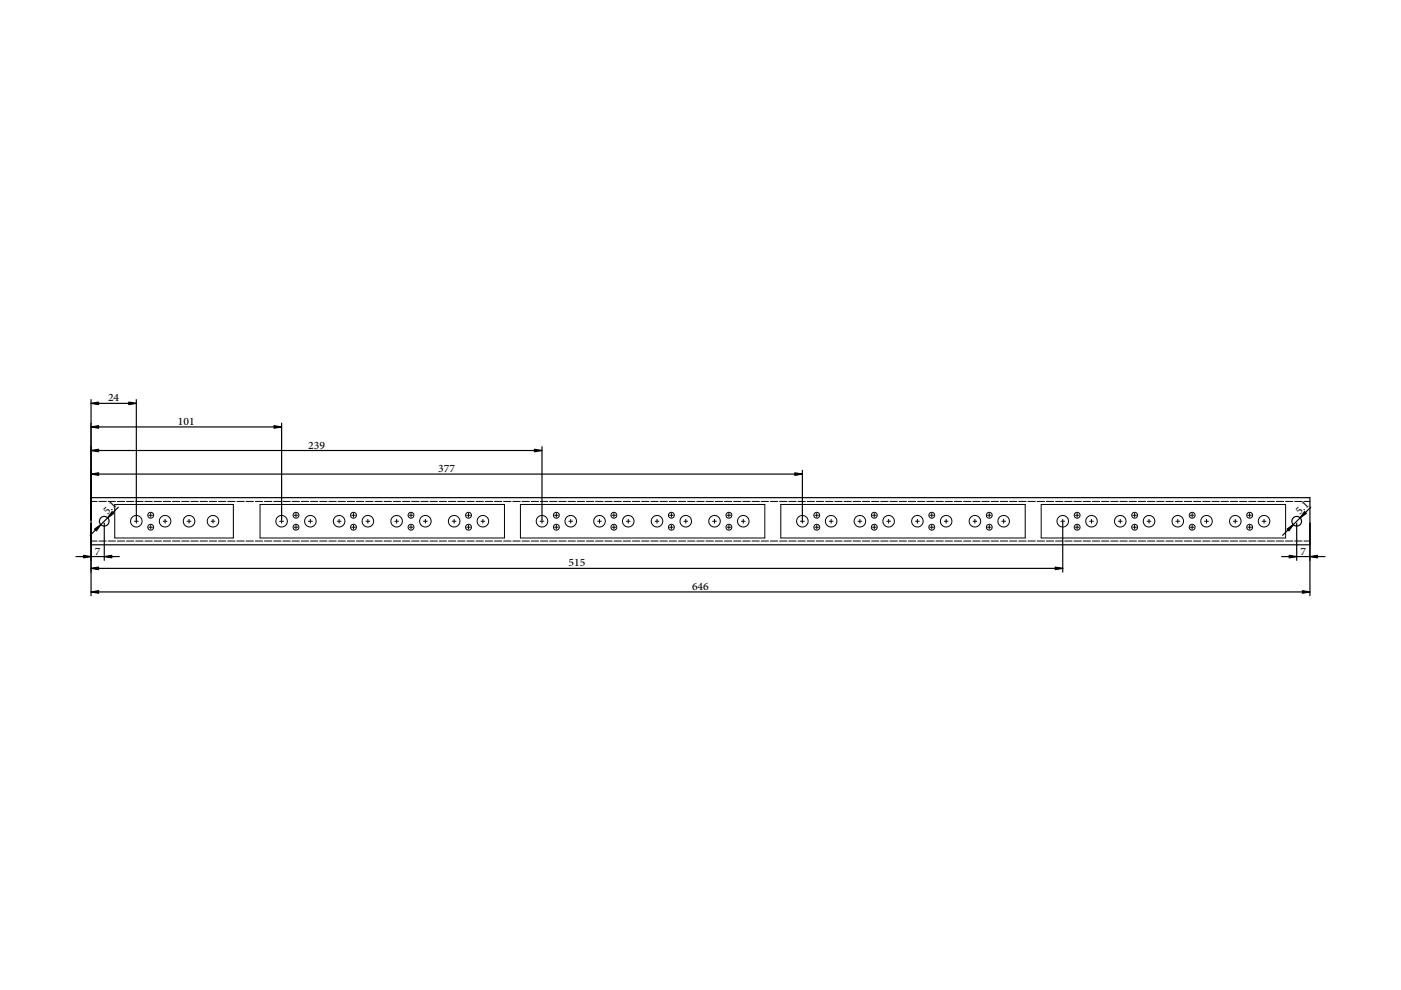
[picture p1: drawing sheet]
<svg xmlns="http://www.w3.org/2000/svg" width="297mm" height="210mm" viewBox="0 0 297 210" stroke-linecap="round" stroke-linejoin="round" font-family="sans-serif">
<defs><g id="words">
<g font-size="3.4">
<text x="22.9" y="85.1">24</text>
<text x="37.7" y="90.1">101</text>
<text x="65.3" y="95.1">239</text>
<text x="92.9" y="100.1">377</text>
<text x="22.8" y="109.3" transform="rotate(-45 22.8 109.3)">5.1</text>
<text x="275.6" y="109.3" transform="rotate(-45 275.6 109.3)">5.1</text>
<text x="20.1" y="117.6">7</text>
<text x="275.7" y="117.6">7</text>
<text x="120.5" y="120.1">515</text>
<text x="146.7" y="125.1">646</text>
</g>
</g></defs>
<g fill="none" stroke="#000" stroke-width=".21">
<path d="M19.3 106.3h1.3M19.3 114.7h1.3M21 106.3h1.5M21 114.7h1.5M22.9 106.3h1.6M22.9 114.7h1.6M24.3 107h25.2v7.1h-25.2zM24.9 106.3h1.5M24.9 114.7h1.5M26.8 106.3h1.6M26.8 114.7h1.6M28.5 110.5h.8"/>
<path d="M28.8 106.3h1.5M28.8 114.7h1.5M28.9 110.1v.8M30.7 106.3h1.6M30.7 114.7h1.6M31.6 109.2h.8M31.6 111.8h.8M32 108.8v.8M32 111.4v.8M32.7 106.3h1.5M32.7 114.7h1.5M34.6 110.5h.8"/>
<path d="M34.6 106.3h1.6M34.6 114.7h1.6M35 110.1v.8M36.6 106.3h1.5M36.6 114.7h1.5M38.5 106.3h1.6M38.5 114.7h1.6M39.7 110.5h.8M40.1 110.1v.8M40.5 106.3h1.5M40.5 114.7h1.5M42.4 106.3h1.6"/>
<path d="M42.4 114.7h1.6M44.4 106.3h1.5M44.4 114.7h1.5M44.8 110.5h.8M45.2 110.1v.8M46.3 106.3h1.6M46.3 114.7h1.6M48.3 106.3h1.5M48.3 114.7h1.5M50.2 106.3h1.6M50.2 114.7h1.6M52.2 106.3h1.5"/>
<path d="M52.2 114.7h1.5M54.1 106.3h1.6M54.1 114.7h1.6M55.1 107h51.9v7.1h-51.9zM56.1 106.3h1.5M56.1 114.7h1.5M58 106.3h1.6M58 114.7h1.6M59.3 110.5h.8M59.7 110.1v.8M60 106.3h1.5M60 114.7h1.5"/>
<path d="M61.9 106.3h1.6M61.9 114.7h1.6M62.4 109.2h.8M62.4 111.8h.8M62.8 108.8v.8M62.8 111.4v.8M63.9 106.3h1.5M63.9 114.7h1.5M65.4 110.5h.8M65.8 110.1v.8M65.8 106.3h1.6M65.8 114.7h1.6"/>
<path d="M67.8 106.3h1.5M67.8 114.7h1.5M69.7 106.3h1.6M69.7 114.7h1.6M71.5 110.5h.8M71.7 106.3h1.5M71.7 114.7h1.5M71.9 110.1v.8M73.6 106.3h1.6M73.6 114.7h1.6M74.5 109.2h.8M74.5 111.8h.8"/>
<path d="M74.9 108.8v.8M74.9 111.4v.8M75.6 106.3h1.5M75.6 114.7h1.5M77.5 106.3h1.6M77.5 114.7h1.6M77.6 110.5h.8M78 110.1v.8M79.5 106.3h1.5M79.5 114.7h1.5M81.4 106.3h1.6M81.4 114.7h1.6"/>
<path d="M83.4 106.3h1.5M83.4 114.7h1.5M83.7 110.5h.8M84.1 110.1v.8M85.3 106.3h1.6M85.3 114.7h1.6M86.7 109.2h.8M86.7 111.8h.8M87.1 108.8v.8M87.1 111.4v.8M87.3 106.3h1.5M87.3 114.7h1.5"/>
<path d="M89.2 106.3h1.6M89.2 114.7h1.6M89.8 110.5h.8M90.2 110.1v.8M91.2 106.3h1.5M91.2 114.7h1.5M93.1 106.3h1.6M93.1 114.7h1.6M95.1 106.3h1.5M95.1 114.7h1.5M95.9 110.5h.8M96.3 110.1v.8"/>
<path d="M97 106.3h1.6M97 114.7h1.6M98.9 109.2h.8M98.9 111.8h.8M99 106.3h1.5M99 114.7h1.5M99.3 108.8v.8M99.3 111.4v.8M100.9 106.3h1.6M100.9 114.7h1.6M102 110.5h.8M102.4 110.1v.8"/>
<path d="M102.9 106.3h1.5M102.9 114.7h1.5M104.8 106.3h1.6M104.8 114.7h1.6M106.8 106.3h1.5M106.8 114.7h1.5M108.7 106.3h1.6M108.7 114.7h1.6M110.3 107h51.9v7.1h-51.9zM110.7 106.3h1.5M110.7 114.7h1.5M112.6 106.3h1.6"/>
<path d="M112.6 114.7h1.6M114.5 110.5h.8M114.6 106.3h1.5M114.6 114.7h1.5M114.9 110.1v.8M116.5 106.3h1.6M116.5 114.7h1.6M117.6 109.2h.8M117.6 111.8h.8M118 108.8v.8M118 111.4v.8M118.5 106.3h1.5"/>
<path d="M118.5 114.7h1.5M120.4 106.3h1.6M120.4 114.7h1.6M120.6 110.5h.8M121 110.1v.8M122.4 106.3h1.5M122.4 114.7h1.5M124.3 106.3h1.6M124.3 114.7h1.6M126.3 106.3h1.5M126.3 114.7h1.5M126.7 110.5h.8"/>
<path d="M127.1 110.1v.8M128.2 106.3h1.6M128.2 114.7h1.6M129.8 109.2h.8M129.8 111.8h.8M130.2 108.8v.8M130.2 111.4v.8M130.2 106.3h1.5M130.2 114.7h1.5M132.1 106.3h1.6M132.1 114.7h1.6M132.8 110.5h.8"/>
<path d="M133.2 110.1v.8M134.1 106.3h1.5M134.1 114.7h1.5M136 106.3h1.6M136 114.7h1.6M138 106.3h1.5M138 114.7h1.5M138.9 110.5h.8M139.3 110.1v.8M139.9 106.3h1.6M139.9 114.7h1.6M141.9 106.3h1.5"/>
<path d="M141.9 114.7h1.5M141.9 109.2h.8M141.9 111.8h.8M142.3 108.8v.8M142.3 111.4v.8M143.8 106.3h1.6M143.8 114.7h1.6M145 110.5h.8M145.4 110.1v.8M145.8 106.3h1.5M145.8 114.7h1.5M147.7 106.3h1.6"/>
<path d="M147.7 114.7h1.6M149.7 106.3h1.5M149.7 114.7h1.5M151.1 110.5h.8M151.5 110.1v.8M151.6 106.3h1.6M151.6 114.7h1.6M153.6 106.3h1.5M153.6 114.7h1.5M154.1 109.2h.8M154.1 111.8h.8M154.5 108.8v.8"/>
<path d="M154.5 111.4v.8M155.5 106.3h1.6M155.5 114.7h1.6M157.2 110.5h.8M157.5 106.3h1.5M157.5 114.7h1.5M157.6 110.1v.8M159.4 106.3h1.6M159.4 114.7h1.6M161.4 106.3h1.5M161.4 114.7h1.5M163.3 106.3h1.6"/>
<path d="M163.3 114.7h1.6M165.3 106.3h1.5M165.3 114.7h1.5M165.5 107h51.9v7.1h-51.9zM167.2 106.3h1.6M167.2 114.7h1.6M169.2 106.3h1.5M169.2 114.7h1.5M169.7 110.5h.8M170.1 110.1v.8M171.1 106.3h1.6M171.1 114.7h1.6"/>
<path d="M172.8 109.2h.8M172.8 111.8h.8M173.1 106.3h1.5M173.1 114.7h1.5M173.2 108.8v.8M173.2 111.4v.8M175 106.3h1.6M175 114.7h1.6M175.8 110.5h.8M176.2 110.1v.8M177 106.3h1.5M177 114.7h1.5"/>
<path d="M178.9 106.3h1.6M178.9 114.7h1.6M180.9 106.3h1.5M180.9 114.7h1.5M181.9 110.5h.8M182.3 110.1v.8M182.8 106.3h1.6M182.8 114.7h1.6M184.8 106.3h1.5M184.8 114.7h1.5M185 109.2h.8M185 111.8h.8"/>
<path d="M185.4 108.8v.8M185.4 111.4v.8M186.7 106.3h1.6M186.7 114.7h1.6M188 110.5h.8M188.4 110.1v.8M188.7 106.3h1.6M188.7 114.7h1.6M190.6 106.3h1.6M190.6 114.7h1.6M192.6 106.3h1.6M192.6 114.7h1.6"/>
<path d="M194.1 110.5h.8M194.5 110.1v.8M194.5 106.3h1.6M194.5 114.7h1.6M196.5 106.3h1.6M196.5 114.7h1.6M197.2 109.2h.8M197.2 111.8h.8M197.6 108.8v.8M197.6 111.4v.8M198.4 106.3h1.6M198.4 114.7h1.6"/>
<path d="M200.2 110.5h.8M200.4 106.3h1.6M200.4 114.7h1.6M200.6 110.1v.8M202.3 106.3h1.6M202.3 114.7h1.6M204.3 106.3h1.6M204.3 114.7h1.6M206.2 106.3h1.6M206.2 114.7h1.6M206.3 110.5h.8M206.7 110.1v.8"/>
<path d="M208.2 106.3h1.6M208.2 114.7h1.6M209.3 109.2h.8M209.3 111.8h.8M209.7 108.8v.8M209.7 111.4v.8M210.1 106.3h1.6M210.1 114.7h1.6M212.1 106.3h1.6M212.1 114.7h1.6M212.4 110.5h.8M212.8 110.1v.8"/>
<path d="M214 106.3h1.6M214 114.7h1.6M216 106.3h1.6M216 114.7h1.6M217.9 106.3h1.6M217.9 114.7h1.6M219.9 106.3h1.6M219.9 114.7h1.6M220.8 107h51.8v7.1h-51.8zM221.8 106.3h1.6M221.8 114.7h1.6M223.8 106.3h1.6"/>
<path d="M223.8 114.7h1.6M224.9 110.5h.8M225.3 110.1v.8M225.7 106.3h1.6M225.7 114.7h1.6M227.7 106.3h1.6M227.7 114.7h1.6M228 109.2h.8M228 111.8h.8M228.4 108.8v.8M228.4 111.4v.8M229.6 106.3h1.6"/>
<path d="M229.6 114.7h1.6M231 110.5h.8M231.4 110.1v.8M231.6 106.3h1.6M231.6 114.7h1.6M233.5 106.3h1.6M233.5 114.7h1.6M235.5 106.3h1.6M235.5 114.7h1.6M237.1 110.5h.8M237.4 106.3h1.6M237.4 114.7h1.6"/>
<path d="M237.5 110.1v.8M239.4 106.3h1.6M239.4 114.7h1.6M240.2 109.2h.8M240.2 111.8h.8M240.6 108.8v.8M240.6 111.4v.8M241.3 106.3h1.6M241.3 114.7h1.6M243.2 110.5h.8M243.3 106.3h1.6M243.3 114.7h1.6"/>
<path d="M243.6 110.1v.8M245.2 106.3h1.6M245.2 114.7h1.6M247.2 106.3h1.6M247.2 114.7h1.6M249.1 106.3h1.6M249.1 114.7h1.6M249.3 110.5h.8M249.7 110.1v.8M251.1 106.3h1.6M251.1 114.7h1.6M252.4 109.2h.8"/>
<path d="M252.4 111.8h.8M252.8 108.8v.8M252.8 111.4v.8M253 106.3h1.6M253 114.7h1.6M255 106.3h1.6M255 114.7h1.6M255.4 110.5h.8M255.8 110.1v.8M256.9 106.3h1.6M256.9 114.7h1.6M258.9 106.3h1.6"/>
<path d="M258.9 114.7h1.6M260.8 106.3h1.6M260.8 114.7h1.6M261.5 110.5h.8M261.9 110.1v.8M262.8 106.3h1.6M262.8 114.7h1.6M264.6 109.2h.8M264.6 111.8h.8M264.7 106.3h1.6M264.7 114.7h1.6M265 108.8v.8"/>
<path d="M265 111.4v.8M266.7 106.3h1.6M266.7 114.7h1.6M267.6 110.5h.8M268 110.1v.8M268.6 106.3h1.6M268.6 114.7h1.6M270.6 106.3h1.6M270.6 114.7h1.6M272.5 106.3h1.6M272.5 114.7h1.6M274.5 106.3h1.6"/>
<path d="M274.5 114.7h1.6M276.4 106.3h1.3M276.4 114.7h1.3"/>
<circle cx="28.9" cy="110.5" r="1.22"/>
<circle cx="32" cy="109.2" r=".62"/>
<circle cx="32" cy="111.8" r=".62"/>
<circle cx="35" cy="110.5" r="1.22"/>
<circle cx="40.1" cy="110.5" r="1.22"/>
<circle cx="45.2" cy="110.5" r="1.22"/>
<circle cx="59.7" cy="110.5" r="1.22"/>
<circle cx="62.8" cy="111.8" r=".62"/>
<circle cx="62.8" cy="109.2" r=".62"/>
<circle cx="65.8" cy="110.5" r="1.22"/>
<circle cx="71.9" cy="110.5" r="1.22"/>
<circle cx="74.9" cy="109.2" r=".62"/>
<circle cx="74.9" cy="111.8" r=".62"/>
<circle cx="78" cy="110.5" r="1.22"/>
<circle cx="84.1" cy="110.5" r="1.22"/>
<circle cx="87.1" cy="111.8" r=".62"/>
<circle cx="87.1" cy="109.2" r=".62"/>
<circle cx="90.2" cy="110.5" r="1.22"/>
<circle cx="96.3" cy="110.5" r="1.22"/>
<circle cx="99.3" cy="111.8" r=".62"/>
<circle cx="99.3" cy="109.2" r=".62"/>
<circle cx="102.4" cy="110.5" r="1.22"/>
<circle cx="114.9" cy="110.5" r="1.22"/>
<circle cx="118" cy="109.2" r=".62"/>
<circle cx="118" cy="111.8" r=".62"/>
<circle cx="121" cy="110.5" r="1.22"/>
<circle cx="127.1" cy="110.5" r="1.22"/>
<circle cx="130.2" cy="111.8" r=".62"/>
<circle cx="130.2" cy="109.2" r=".62"/>
<circle cx="133.2" cy="110.5" r="1.22"/>
<circle cx="139.3" cy="110.5" r="1.22"/>
<circle cx="142.3" cy="109.2" r=".62"/>
<circle cx="142.3" cy="111.8" r=".62"/>
<circle cx="145.4" cy="110.5" r="1.22"/>
<circle cx="151.5" cy="110.5" r="1.22"/>
<circle cx="154.5" cy="109.2" r=".62"/>
<circle cx="154.5" cy="111.8" r=".62"/>
<circle cx="157.6" cy="110.5" r="1.22"/>
<circle cx="170.1" cy="110.5" r="1.22"/>
<circle cx="173.2" cy="111.8" r=".62"/>
<circle cx="173.2" cy="109.2" r=".62"/>
<circle cx="176.2" cy="110.5" r="1.22"/>
<circle cx="182.3" cy="110.5" r="1.22"/>
<circle cx="185.4" cy="111.8" r=".62"/>
<circle cx="185.4" cy="109.2" r=".62"/>
<circle cx="188.4" cy="110.5" r="1.22"/>
<circle cx="194.5" cy="110.5" r="1.22"/>
<circle cx="197.6" cy="109.2" r=".62"/>
<circle cx="197.6" cy="111.8" r=".62"/>
<circle cx="200.6" cy="110.5" r="1.22"/>
<circle cx="206.7" cy="110.5" r="1.22"/>
<circle cx="209.7" cy="111.8" r=".62"/>
<circle cx="209.7" cy="109.2" r=".62"/>
<circle cx="212.8" cy="110.5" r="1.22"/>
<circle cx="225.3" cy="110.5" r="1.22"/>
<circle cx="228.4" cy="109.2" r=".62"/>
<circle cx="228.4" cy="111.8" r=".62"/>
<circle cx="231.4" cy="110.5" r="1.22"/>
<circle cx="237.5" cy="110.5" r="1.22"/>
<circle cx="240.6" cy="109.2" r=".62"/>
<circle cx="240.6" cy="111.8" r=".62"/>
<circle cx="243.6" cy="110.5" r="1.22"/>
<circle cx="249.7" cy="110.5" r="1.22"/>
<circle cx="252.8" cy="109.2" r=".62"/>
<circle cx="252.8" cy="111.8" r=".62"/>
<circle cx="255.8" cy="110.5" r="1.22"/>
<circle cx="261.9" cy="110.5" r="1.22"/>
<circle cx="265" cy="111.8" r=".62"/>
<circle cx="265" cy="109.2" r=".62"/>
<circle cx="268" cy="110.5" r="1.22"/>
</g>
<g fill="none" stroke="#000" stroke-width=".25">
<path d="M19.3 84.7v41.6M19.3 85.5h9.6M19.3 90.5h40.4M19.3 95.5h95.6M28.9 84.7v25.4M59.7 89.7v20.4M114.9 94.7v15.4M170.1 99.7v10.4M16.1 118h9.2M19.3 115.5h258.4M19.3 105.5h258.4v20.8M19.3 100.5h150.8"/>
<path d="M22.1 110.9v7.9M25.1 107.5l-6 6M225.3 110.9v10.4M271.7 118h9.2M274.9 110.9v7.9M277.9 107.5l-6 6M19.3 120.5h206M19.3 125.5h258.4"/>
<circle cx="22.1" cy="110.5" r="1.02"/>
<circle cx="274.9" cy="110.5" r="1.02"/>
</g>
<g fill="#000">
<path d="M19.3 85.5l1.6-.2v.5zM19.3 90.5l1.6-.2v.5zM19.3 95.5l1.6-.2v.5zM27.3 85.3l1.6 .2-1.6 .3zM58.1 90.3l1.6 .2-1.6 .3zM113.3 95.3l1.6 .2-1.6 .3zM19.3 100.5l1.6-.2v.5zM17.7 117.7l1.6 .3-1.6 .3zM20.1 112.2l1.3-1-1 1.4zM22.1 118l1.6-.3v.6zM23.8 108.5l.3 .3-1.3 1zM168.5 100.3l1.6 .2-1.6 .3z"/>
<path d="M272.9 112.2l1.3-1-.9 1.4zM273.3 117.7l1.6 .3-1.6 .3zM276.6 108.5l.4 .3-1.3 1zM277.7 118l1.6-.3v.6zM19.3 120.5l1.6-.3v.6zM19.3 125.5l1.6-.3v.6zM223.7 120.2l1.6 .3-1.6 .3zM276.1 125.2l1.6 .3-1.6 .3z"/>
</g>
<g fill="#000" stroke="#000" stroke-width=".25">
<path d="M19.3 85.5l1.6-.2v.5zM19.3 90.5l1.6-.2v.5zM19.3 95.5l1.6-.2v.5zM27.3 85.3l1.6 .2-1.6 .3zM58.1 90.3l1.6 .2-1.6 .3zM113.3 95.3l1.6 .2-1.6 .3zM19.3 100.5l1.6-.2v.5zM17.7 117.7l1.6 .3-1.6 .3zM20.1 112.2l1.3-1-1 1.4zM22.1 118l1.6-.3v.6zM23.8 108.5l.3 .3-1.3 1zM168.5 100.3l1.6 .2-1.6 .3z"/>
<path d="M272.9 112.2l1.3-1-.9 1.4zM273.3 117.7l1.6 .3-1.6 .3zM276.6 108.5l.4 .3-1.3 1zM277.7 118l1.6-.3v.6zM19.3 120.5l1.6-.3v.6zM19.3 125.5l1.6-.3v.6zM223.7 120.2l1.6 .3-1.6 .3zM276.1 125.2l1.6 .3-1.6 .3z"/>
</g>
<use href="#words"/>
</svg>
